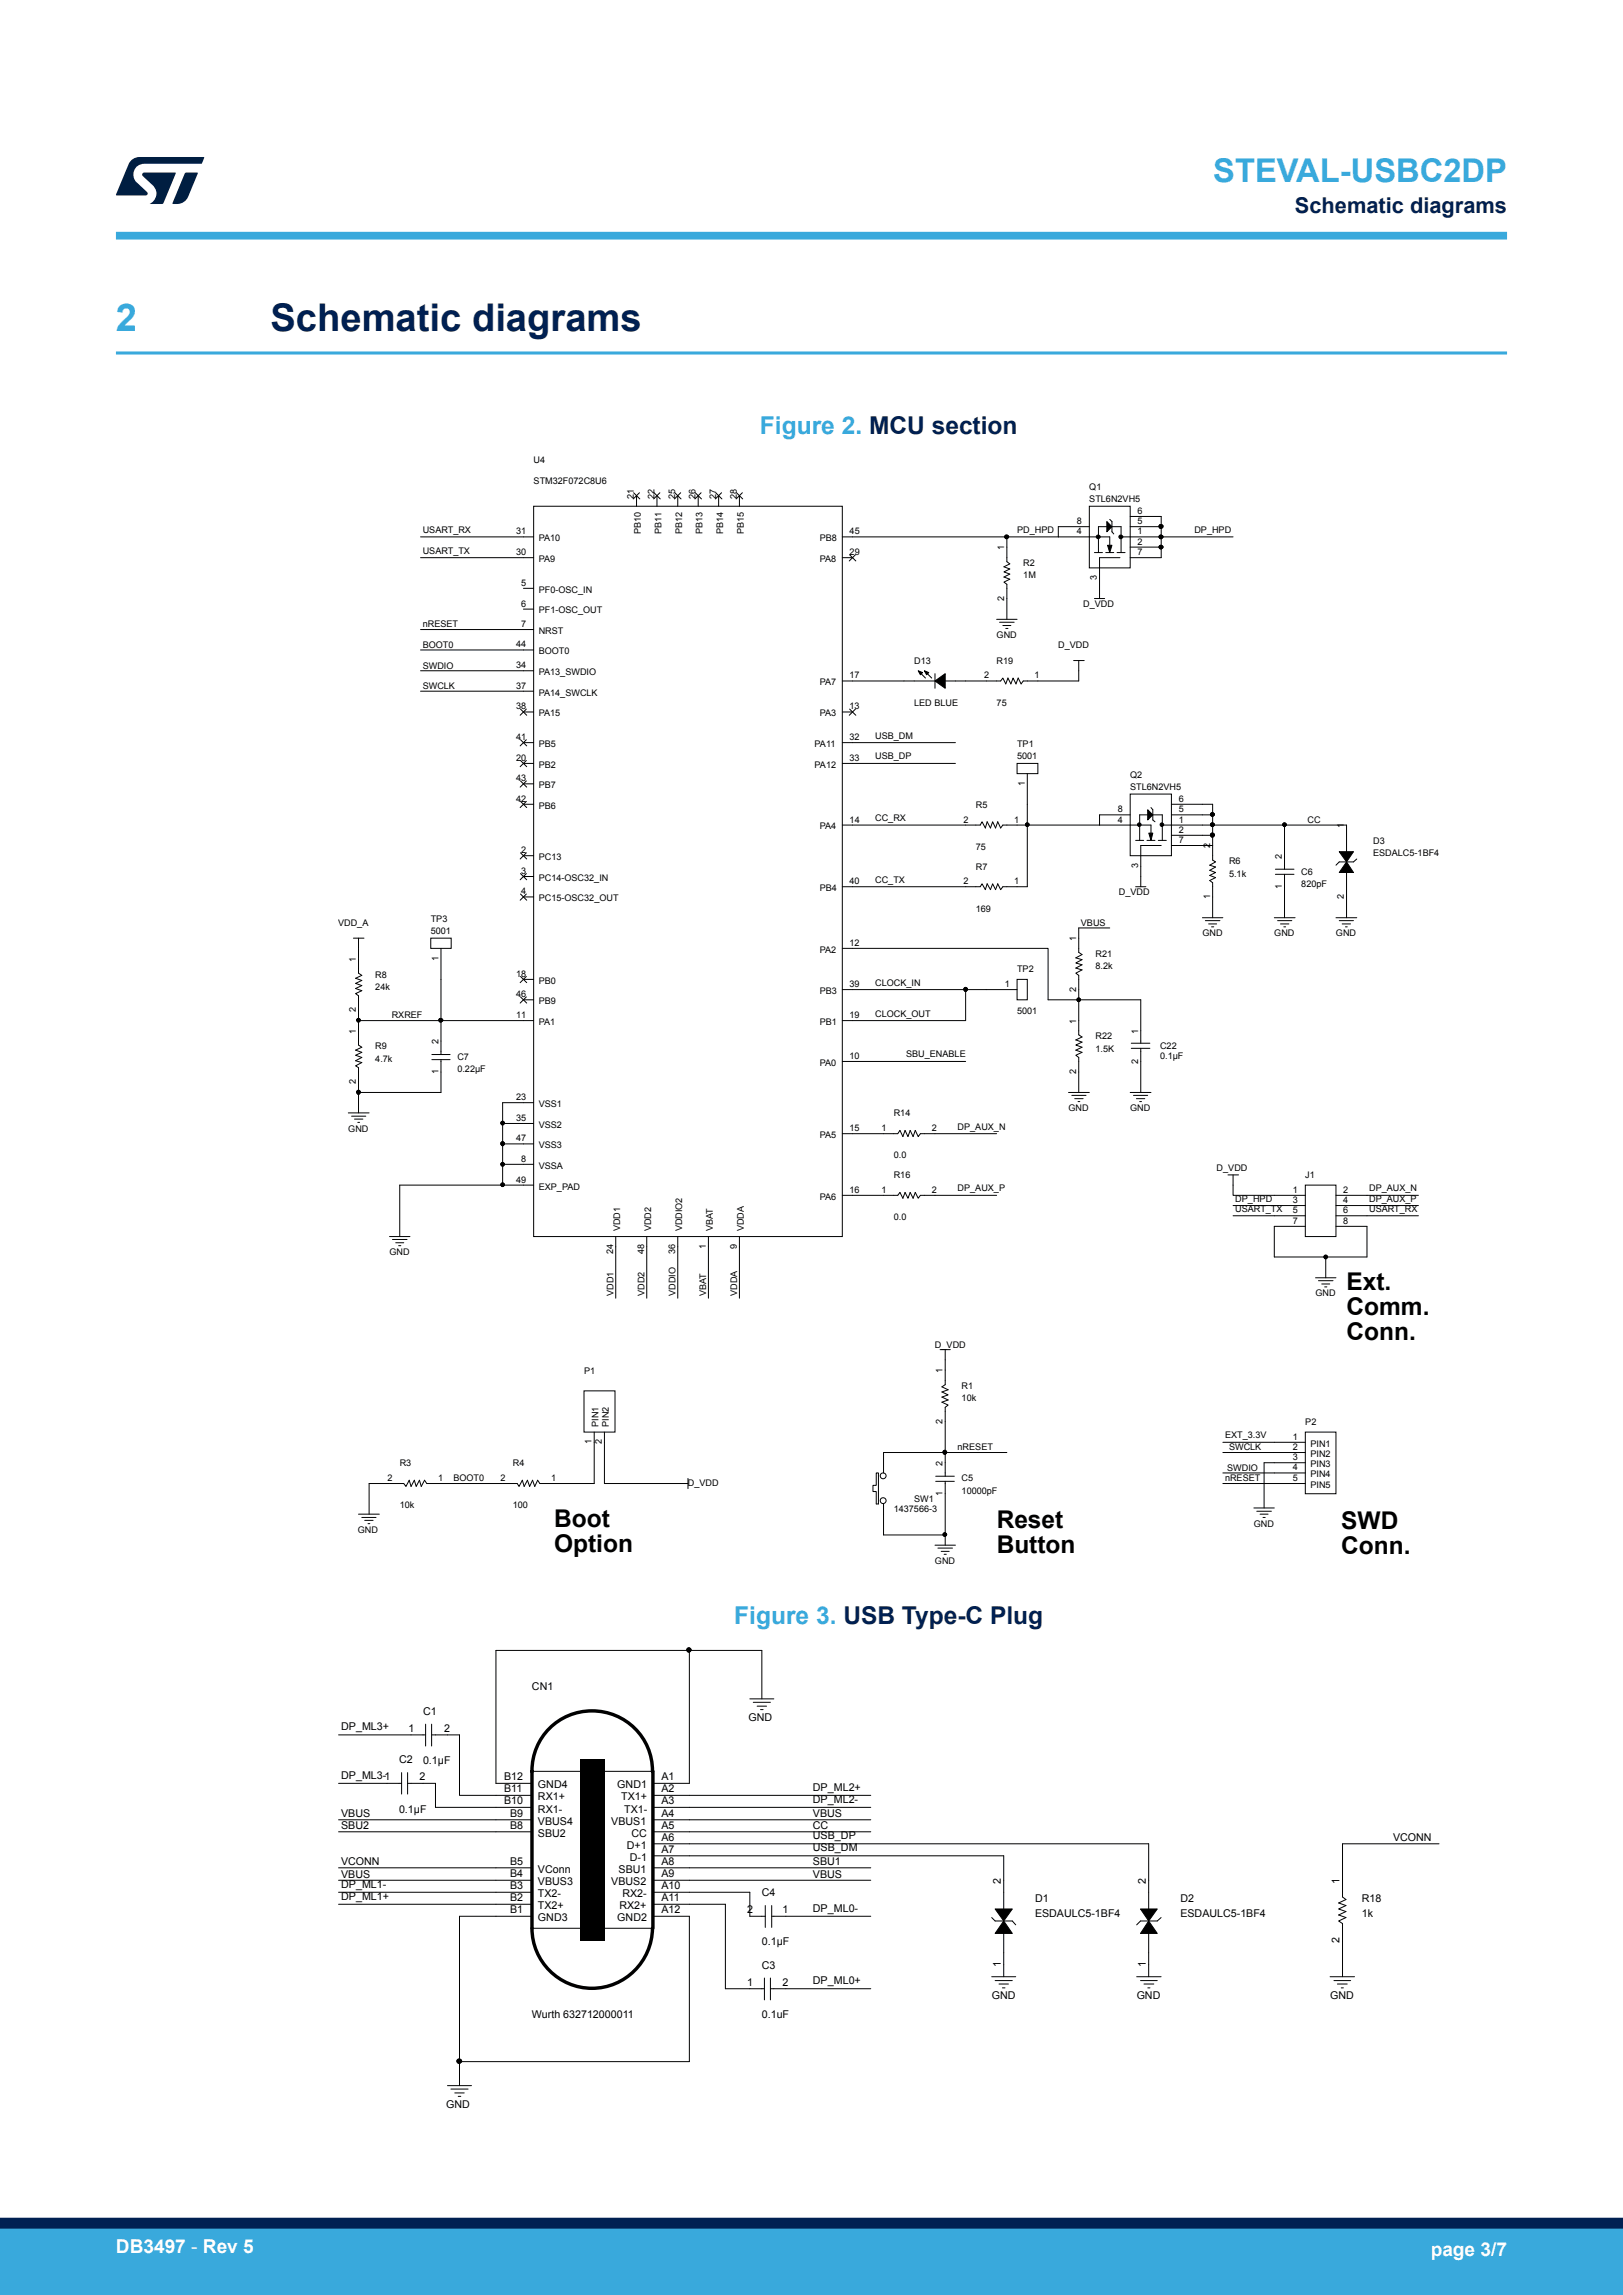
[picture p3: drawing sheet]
<svg xmlns="http://www.w3.org/2000/svg" width="210mm" height="297mm" viewBox="0 0 210 297" stroke-linecap="round" stroke-linejoin="round" font-family="sans-serif">
<defs><g id="words">
<text font-size="4.9" fill="#39a9dc" x="15" y="42.9">2</text>
<text font-size="4.9" fill="#002052" x="35" y="42.9">Schematic diagrams</text>
<text font-size="4.2" fill="#39a9dc" x="157" y="23.5">STEVAL-USBC2DP</text>
<g font-size="3.2" fill="#39a9dc">
<text x="98.3" y="56.1">Figure 2. MCU section</text>
<text x="95" y="210.2">Figure 3. USB Type-C Plug</text>
</g>
<g font-size="3.2">
<text x="174.2" y="166.9">Ext.</text>
<text x="174.2" y="170.2">Comm.</text>
<text x="174.2" y="173.4">Conn.</text>
<text x="71.7" y="197.6">Boot</text>
<text x="129" y="197.7">Reset</text>
<text x="173.6" y="197.8">SWD</text>
<text x="71.7" y="200.8">Option</text>
<text x="129" y="201">Button</text>
<text x="173.6" y="201.1">Conn.</text>
</g>
<text font-size="2.8" fill="#002052" x="167.5" y="27.5">Schematic diagrams</text>
<g font-size="2.5" fill="#fff">
<text x="15" y="291.6">DB3497 - Rev 5</text>
<text x="185.1" y="291.9">page 3/7</text>
</g>
<g font-size="1.4">
<text x="54.7" y="221.9">C1</text>
<text x="68.8" y="218.7">CN1</text>
<text x="44.1" y="223.9">DP_ML3+</text>
<text x="52.9" y="224.1">1</text>
<text x="57.5" y="224.1">2</text>
<text x="96.9" y="222.7">GND</text>
<text x="44.1" y="230.2">DP_ML3-1</text>
<text x="51.6" y="228.2">C2</text>
<text x="54.3" y="230.4">2</text>
<text x="54.7" y="228.3">0.1µF</text>
<text x="65.2" y="230.4">B12</text>
<text x="65.2" y="233.5">B10</text>
<text x="65.2" y="232">B11</text>
<text x="69.6" y="231.5">GND4</text>
<text x="69.6" y="233">RX1+</text>
<text x="79.9" y="231.5">GND1</text>
<text x="80.4" y="233">TX1+</text>
<text x="85.6" y="233.5">A3</text>
<text x="85.6" y="230.4">A1</text>
<text x="85.6" y="232">A2</text>
<text x="105.2" y="233.3">DP_ML2-</text>
<text x="105.2" y="231.7">DP_ML2+</text>
<text x="44.1" y="235.2">VBUS</text>
<text x="44.1" y="236.7">SBU2</text>
<text x="51.6" y="234.6">0.1µF</text>
<text x="66" y="235.1">B9</text>
<text x="66" y="236.7">B8</text>
<text x="69.6" y="234.6">RX1-</text>
<text x="69.6" y="236.2">VBUS4</text>
<text x="69.6" y="237.7">SBU2</text>
<text x="79.1" y="236.2">VBUS1</text>
<text x="80.8" y="234.6">TX1-</text>
<text x="81.1" y="239.3">D+1</text>
<text x="81.7" y="237.7">CC</text>
<text x="85.6" y="235.1">A4</text>
<text x="85.6" y="239.8">A7</text>
<text x="85.6" y="236.7">A5</text>
<text x="85.6" y="238.2">A6</text>
<text x="105.2" y="235.2">VBUS</text>
<text x="105.2" y="239.6">USB_DM</text>
<text x="105.2" y="238">USB_DP</text>
<text x="105.2" y="236.7">CC</text>
<text x="180.3" y="238.3">VCONN</text>
<text x="44.1" y="244.3">DP_ML1-</text>
<text x="44.1" y="241.4">VCONN</text>
<text x="44.1" y="243">VBUS</text>
<text x="44.1" y="245.8">DP_ML1+</text>
<text x="66" y="241.3">B5</text>
<text x="66" y="242.9">B4</text>
<text x="66" y="244.5">B3</text>
<text x="69.6" y="242.4">VConn</text>
<text x="69.6" y="244">VBUS3</text>
<text x="69.6" y="245.5">TX2-</text>
<text x="79.1" y="244">VBUS2</text>
<text x="80" y="242.4">SBU1</text>
<text x="80.5" y="245.5">RX2-</text>
<text x="81.5" y="240.8">D-1</text>
<text x="85.6" y="244.5">A10</text>
<text x="85.6" y="241.3">A8</text>
<text x="85.6" y="242.9">A9</text>
<text x="98.6" y="245.4">C4</text>
<text x="105.2" y="243">VBUS</text>
<text x="105.2" y="241.4">SBU1</text>
<text x="129.5" y="243.8" transform="rotate(-90 129.5 243.8)">2</text>
<text x="148.2" y="243.8" transform="rotate(-90 148.2 243.8)">2</text>
<text x="173.3" y="243.8" transform="rotate(-90 173.3 243.8)">1</text>
<text x="66" y="247.6">B1</text>
<text x="66" y="246">B2</text>
<text x="69.6" y="248.7">GND3</text>
<text x="69.6" y="247.1">TX2+</text>
<text x="79.9" y="248.7">GND2</text>
<text x="80.2" y="247.1">RX2+</text>
<text x="85.6" y="246">A11</text>
<text x="85.6" y="247.6">A12</text>
<text x="96.7" y="247.6">2</text>
<text x="98.6" y="251.8">0.1µF</text>
<text x="101.2" y="247.6">1</text>
<text x="105.2" y="247.4">DP_ML0-</text>
<text x="133.9" y="246.2">D1</text>
<text x="133.9" y="248">ESDAULC5-1BF4</text>
<text x="152.7" y="248">ESDAULC5-1BF4</text>
<text x="152.7" y="246.2">D2</text>
<text x="173.3" y="251.4" transform="rotate(-90 173.3 251.4)">2</text>
<text x="176.2" y="246.2">R18</text>
<text x="176.2" y="248">1k</text>
<text x="96.7" y="257">1</text>
<text x="98.6" y="254.8">C3</text>
<text x="101.2" y="257">2</text>
<text x="105.2" y="256.8">DP_ML0+</text>
<text x="129.5" y="254.6" transform="rotate(-90 129.5 254.6)">1</text>
<text x="148.2" y="254.6" transform="rotate(-90 148.2 254.6)">1</text>
<text x="68.8" y="261.2">Wurth 632712000011</text>
<text x="98.6" y="261.2">0.1uF</text>
<text x="128.3" y="258.6">GND</text>
<text x="147.1" y="258.6">GND</text>
<text x="172.1" y="258.6">GND</text>
<text x="57.7" y="272.7">GND</text>
</g>
<g font-size="1.2">
<text x="69" y="59.9">U4</text>
<text x="69" y="62.6">STM32F072C8U6</text>
<text x="82" y="64.6" transform="rotate(-90 82 64.6)">21</text>
<text x="84.7" y="64.6" transform="rotate(-90 84.7 64.6)">22</text>
<text x="87.4" y="64.6" transform="rotate(-90 87.4 64.6)">25</text>
<text x="90" y="64.6" transform="rotate(-90 90 64.6)">26</text>
<text x="92.7" y="64.6" transform="rotate(-90 92.7 64.6)">27</text>
<text x="95.3" y="64.6" transform="rotate(-90 95.3 64.6)">28</text>
<text x="140.9" y="63.4">Q1</text>
<text x="140.9" y="65">STL6N2VH5</text>
<text x="54.7" y="71.7">USART_TX</text>
<text x="54.7" y="69">USART_RX</text>
<text x="66.8" y="69.1">31</text>
<text x="66.8" y="71.8">30</text>
<text x="69.7" y="70">PA10</text>
<text x="82.9" y="69.1" transform="rotate(-90 82.9 69.1)">PB10</text>
<text x="85.6" y="69.1" transform="rotate(-90 85.6 69.1)">PB11</text>
<text x="88.3" y="69.1" transform="rotate(-90 88.3 69.1)">PB12</text>
<text x="90.9" y="69.1" transform="rotate(-90 90.9 69.1)">PB13</text>
<text x="93.5" y="69.1" transform="rotate(-90 93.5 69.1)">PB14</text>
<text x="96.2" y="69.1" transform="rotate(-90 96.2 69.1)">PB15</text>
<text x="106.1" y="70">PB8</text>
<text x="109.9" y="69.1">45</text>
<text x="109.9" y="71.8">29</text>
<text x="129.9" y="71.2" transform="rotate(-90 129.9 71.2)">1</text>
<text x="131.6" y="69">PD_HPD</text>
<text x="139.3" y="67.8">8</text>
<text x="139.3" y="69.1">4</text>
<text x="147.2" y="66.5">6</text>
<text x="147.2" y="67.8">5</text>
<text x="147.2" y="69.1">1</text>
<text x="147.2" y="70.5">2</text>
<text x="147.2" y="71.8">7</text>
<text x="154.5" y="69">DP_HPD</text>
<text x="67.4" y="75.8">5</text>
<text x="69.7" y="76.7">PF0-OSC_IN</text>
<text x="69.7" y="72.7">PA9</text>
<text x="106.1" y="72.7">PA8</text>
<text x="129.9" y="77.7" transform="rotate(-90 129.9 77.7)">2</text>
<text x="132.4" y="74.8">1M</text>
<text x="132.4" y="73.3">R2</text>
<text x="141.9" y="75.1" transform="rotate(-90 141.9 75.1)">3</text>
<text x="54.7" y="81.2">nRESET</text>
<text x="54.7" y="83.8">BOOT0</text>
<text x="66.8" y="83.8">44</text>
<text x="67.4" y="78.5">6</text>
<text x="67.4" y="81.1">7</text>
<text x="69.7" y="82">NRST</text>
<text x="69.7" y="79.4">PF1-OSC_OUT</text>
<text x="129" y="82.6">GND</text>
<text x="136.9" y="83.9">D_VDD</text>
<text x="140.1" y="78.5">D_VDD</text>
<text x="54.7" y="86.5">SWDIO</text>
<text x="54.7" y="89.2">SWCLK</text>
<text x="66.8" y="89.1">37</text>
<text x="66.8" y="86.5">34</text>
<text x="69.7" y="87.4">PA13_SWDIO</text>
<text x="69.7" y="84.7">BOOT0</text>
<text x="106.1" y="88.7">PA7</text>
<text x="109.9" y="87.8">17</text>
<text x="118.3" y="85.9">D13</text>
<text x="127.4" y="87.8">2</text>
<text x="129" y="85.9">R19</text>
<text x="133.9" y="87.8">1</text>
<text x="66.8" y="91.8">38</text>
<text x="66.8" y="95.8">41</text>
<text x="69.7" y="90">PA14_SWCLK</text>
<text x="69.7" y="92.7">PA15</text>
<text x="106.1" y="92.7">PA3</text>
<text x="109.9" y="95.8">32</text>
<text x="109.9" y="91.8">13</text>
<text x="113.2" y="95.6">USB_DM</text>
<text x="118.3" y="91.3">LED BLUE</text>
<text x="129" y="91.3">75</text>
<text x="66.8" y="98.5">20</text>
<text x="66.8" y="101.1">43</text>
<text x="69.7" y="99.4">PB2</text>
<text x="69.7" y="96.7">PB5</text>
<text x="105.4" y="96.7">PA11</text>
<text x="105.4" y="99.4">PA12</text>
<text x="109.9" y="98.5">33</text>
<text x="113.2" y="98.3">USB_DP</text>
<text x="131.6" y="96.7">TP1</text>
<text x="131.6" y="98.3">5001</text>
<text x="132.6" y="101.7" transform="rotate(-90 132.6 101.7)">1</text>
<text x="146.2" y="100.7">Q2</text>
<text x="66.8" y="103.8">42</text>
<text x="69.7" y="104.6">PB6</text>
<text x="69.7" y="102">PB7</text>
<text x="106.1" y="107.3">PA4</text>
<text x="109.9" y="106.4">14</text>
<text x="113.2" y="106.3">CC_RX</text>
<text x="124.7" y="106.4">2</text>
<text x="126.3" y="104.5">R5</text>
<text x="131.2" y="106.4">1</text>
<text x="144.6" y="105.1">8</text>
<text x="144.6" y="106.4">4</text>
<text x="146.2" y="102.2">STL6N2VH5</text>
<text x="152.5" y="106.4">1</text>
<text x="152.5" y="107.8">2</text>
<text x="152.5" y="105.1">5</text>
<text x="152.5" y="103.8">6</text>
<text x="169.2" y="106.5">CC</text>
<text x="173.9" y="107.2" transform="rotate(-90 173.9 107.2)">1</text>
<text x="67.4" y="113.1">3</text>
<text x="67.4" y="110.4">2</text>
<text x="69.7" y="114">PC14-OSC32_IN</text>
<text x="69.7" y="111.3">PC13</text>
<text x="126.3" y="112.5">R7</text>
<text x="126.3" y="110">75</text>
<text x="147.3" y="112.3" transform="rotate(-90 147.3 112.3)">3</text>
<text x="152.5" y="109.1">7</text>
<text x="156.6" y="109.8" transform="rotate(-90 156.6 109.8)">2</text>
<text x="159" y="113.4">5.1k</text>
<text x="159" y="111.8">R6</text>
<text x="165.9" y="111.2" transform="rotate(-90 165.9 111.2)">2</text>
<text x="168.4" y="113.2">C6</text>
<text x="177.7" y="109.2">D3</text>
<text x="177.7" y="110.8">ESDALC5-1BF4</text>
<text x="43.7" y="119.9">VDD_A</text>
<text x="55.7" y="119.3">TP3</text>
<text x="67.4" y="115.7">4</text>
<text x="69.7" y="116.6">PC15-OSC32_OUT</text>
<text x="106.1" y="115.3">PB4</text>
<text x="109.9" y="114.4">40</text>
<text x="113.2" y="114.2">CC_TX</text>
<text x="124.7" y="114.4">2</text>
<text x="126.3" y="118">169</text>
<text x="131.2" y="114.4">1</text>
<text x="139.9" y="119.8">VBUS</text>
<text x="144.8" y="115.8">D_VDD</text>
<text x="156.6" y="116.4" transform="rotate(-90 156.6 116.4)">1</text>
<text x="165.9" y="115" transform="rotate(-90 165.9 115)">1</text>
<text x="168.4" y="114.8">820pF</text>
<text x="173.9" y="116.4" transform="rotate(-90 173.9 116.4)">2</text>
<text x="46.1" y="124.5" transform="rotate(-90 46.1 124.5)">1</text>
<text x="55.7" y="120.9">5001</text>
<text x="56.7" y="124.3" transform="rotate(-90 56.7 124.3)">1</text>
<text x="106.1" y="123.3">PA2</text>
<text x="109.9" y="122.4">12</text>
<text x="131.6" y="125.8">TP2</text>
<text x="139.2" y="121.8" transform="rotate(-90 139.2 121.8)">1</text>
<text x="141.8" y="125.4">8.2k</text>
<text x="141.8" y="123.8">R21</text>
<text x="155.6" y="121.2">GND</text>
<text x="164.9" y="121.2">GND</text>
<text x="172.9" y="121.2">GND</text>
<text x="46.1" y="131" transform="rotate(-90 46.1 131)">2</text>
<text x="48.6" y="128.1">24k</text>
<text x="48.6" y="126.5">R8</text>
<text x="50.7" y="131.8">RXREF</text>
<text x="66.8" y="129.1">46</text>
<text x="66.8" y="126.4">18</text>
<text x="66.8" y="131.7">11</text>
<text x="69.7" y="130">PB9</text>
<text x="69.7" y="127.3">PB0</text>
<text x="106.1" y="128.6">PB3</text>
<text x="109.9" y="127.7">39</text>
<text x="109.9" y="131.7">19</text>
<text x="113.2" y="127.5">CLOCK_IN</text>
<text x="113.2" y="131.6">CLOCK_OUT</text>
<text x="130" y="127.7">1</text>
<text x="131.6" y="131.3">5001</text>
<text x="139.2" y="128.3" transform="rotate(-90 139.2 128.3)">2</text>
<text x="46.1" y="133.8" transform="rotate(-90 46.1 133.8)">1</text>
<text x="48.6" y="135.8">R9</text>
<text x="48.6" y="137.4">4.7k</text>
<text x="56.7" y="135.1" transform="rotate(-90 56.7 135.1)">2</text>
<text x="59.2" y="137.1">C7</text>
<text x="69.7" y="132.6">PA1</text>
<text x="106.1" y="132.6">PB1</text>
<text x="106.1" y="137.9">PA0</text>
<text x="109.9" y="137">10</text>
<text x="117.2" y="136.8">SBU_ENABLE</text>
<text x="139.2" y="132.5" transform="rotate(-90 139.2 132.5)">1</text>
<text x="141.8" y="134.5">R22</text>
<text x="141.8" y="136.1">1.5K</text>
<text x="147.3" y="137.6" transform="rotate(-90 147.3 137.6)">2</text>
<text x="147.3" y="133.8" transform="rotate(-90 147.3 133.8)">1</text>
<text x="150.1" y="135.8">C22</text>
<text x="150.1" y="137">0.1µF</text>
<text x="46.1" y="140.3" transform="rotate(-90 46.1 140.3)">2</text>
<text x="56.7" y="139" transform="rotate(-90 56.7 139)">1</text>
<text x="59.2" y="138.7">0.22µF</text>
<text x="66.8" y="142.4">23</text>
<text x="69.7" y="143.3">VSS1</text>
<text x="138.3" y="143.8">GND</text>
<text x="139.2" y="139" transform="rotate(-90 139.2 139)">2</text>
<text x="146.2" y="143.8">GND</text>
<text x="45.1" y="146.5">GND</text>
<text x="66.8" y="145.1">35</text>
<text x="66.8" y="147.7">47</text>
<text x="69.7" y="148.6">VSS3</text>
<text x="69.7" y="146">VSS2</text>
<text x="106.1" y="147.3">PA5</text>
<text x="109.9" y="146.4">15</text>
<text x="114" y="146.4">1</text>
<text x="115.6" y="144.4">R14</text>
<text x="115.6" y="149.9">0.0</text>
<text x="120.6" y="146.4">2</text>
<text x="123.9" y="146.2">DP_AUX_N</text>
<text x="66.8" y="153">49</text>
<text x="67.4" y="150.3">8</text>
<text x="69.7" y="151.2">VSSA</text>
<text x="69.7" y="153.9">EXP_PAD</text>
<text x="106.1" y="155.3">PA6</text>
<text x="109.9" y="154.4">16</text>
<text x="114" y="154.4">1</text>
<text x="115.6" y="152.5">R16</text>
<text x="120.6" y="154.4">2</text>
<text x="123.9" y="154.2">DP_AUX_P</text>
<text x="157.4" y="151.5">D_VDD</text>
<text x="159.8" y="155.5">DP_HPD</text>
<text x="167.3" y="155.7">3</text>
<text x="167.3" y="154.4">1</text>
<text x="168.9" y="152.5">J1</text>
<text x="173.8" y="154.4">2</text>
<text x="173.8" y="155.7">4</text>
<text x="177.2" y="155.5">DP_AUX_P</text>
<text x="177.2" y="154.2">DP_AUX_N</text>
<text x="80.2" y="159.4" transform="rotate(-90 80.2 159.4)">VDD1</text>
<text x="84.2" y="159.4" transform="rotate(-90 84.2 159.4)">VDD2</text>
<text x="88.3" y="159.4" transform="rotate(-90 88.3 159.4)">VDDIO2</text>
<text x="91.3" y="161.6" transform="rotate(-90 91.3 161.6)">1</text>
<text x="92.2" y="159.4" transform="rotate(-90 92.2 159.4)">VBAT</text>
<text x="95.3" y="161.6" transform="rotate(-90 95.3 161.6)">9</text>
<text x="96.2" y="159.4" transform="rotate(-90 96.2 159.4)">VDDA</text>
<text x="115.6" y="157.9">0.0</text>
<text x="159.8" y="156.8">USART_TX</text>
<text x="167.3" y="157">5</text>
<text x="167.3" y="158.4">7</text>
<text x="173.8" y="157">6</text>
<text x="173.8" y="158.4">8</text>
<text x="177.2" y="156.8">USART_RX</text>
<text x="50.4" y="162.4">GND</text>
<text x="79.3" y="162.3" transform="rotate(-90 79.3 162.3)">24</text>
<text x="79.4" y="167.7" transform="rotate(-90 79.4 167.7)">VDD1</text>
<text x="83.4" y="162.3" transform="rotate(-90 83.4 162.3)">48</text>
<text x="83.4" y="167.7" transform="rotate(-90 83.4 167.7)">VDD2</text>
<text x="87.4" y="162.3" transform="rotate(-90 87.4 162.3)">36</text>
<text x="87.4" y="167.7" transform="rotate(-90 87.4 167.7)">VDDIO</text>
<text x="91.4" y="167.7" transform="rotate(-90 91.4 167.7)">VBAT</text>
<text x="95.4" y="167.7" transform="rotate(-90 95.4 167.7)">VDDA</text>
<text x="170.2" y="167.8">GND</text>
<text x="75.6" y="177.9">P1</text>
<text x="121" y="174.4">D_VDD</text>
<text x="122" y="177.7" transform="rotate(-90 122 177.7)">1</text>
<text x="124.4" y="179.8">R1</text>
<text x="77.5" y="184.7" transform="rotate(-90 77.5 184.7)">PIN1</text>
<text x="78.8" y="184.7" transform="rotate(-90 78.8 184.7)">PIN2</text>
<text x="122" y="184.2" transform="rotate(-90 122 184.2)">2</text>
<text x="124.4" y="181.3">10k</text>
<text x="168.9" y="184.4">P2</text>
<text x="50.1" y="191.7">2</text>
<text x="51.7" y="189.7">R3</text>
<text x="56.7" y="191.7">1</text>
<text x="58.7" y="191.7">BOOT0</text>
<text x="64.8" y="191.7">2</text>
<text x="66.4" y="189.7">R4</text>
<text x="71.3" y="191.7">1</text>
<text x="76.6" y="186.9" transform="rotate(-90 76.6 186.9)">1</text>
<text x="77.9" y="186.9" transform="rotate(-90 77.9 186.9)">2</text>
<text x="122" y="189.7" transform="rotate(-90 122 189.7)">2</text>
<text x="123.9" y="187.7">nRESET</text>
<text x="124.4" y="191.7">C5</text>
<text x="158.5" y="186.1">EXT_3.3V</text>
<text x="158.5" y="191.7">nRESET</text>
<text x="158.8" y="190.3">SWDIO</text>
<text x="159" y="187.7">SWCLK</text>
<text x="167.3" y="191.7">5</text>
<text x="167.3" y="187.6">2</text>
<text x="167.3" y="186.3">1</text>
<text x="167.3" y="190.3">4</text>
<text x="167.3" y="189">3</text>
<text x="169.6" y="189.9">PIN3</text>
<text x="169.6" y="188.5">PIN2</text>
<text x="169.6" y="191.2">PIN4</text>
<text x="169.6" y="187.2">PIN1</text>
<text x="51.7" y="195.2">10k</text>
<text x="66.4" y="195.2">100</text>
<text x="89" y="192.3">D_VDD</text>
<text x="115.6" y="195.7">1437566-3</text>
<text x="118.3" y="194.4">SW1</text>
<text x="122" y="193.6" transform="rotate(-90 122 193.6)">1</text>
<text x="124.4" y="193.3">10000pF</text>
<text x="162.2" y="197.6">GND</text>
<text x="169.6" y="192.6">PIN5</text>
<text x="46.3" y="198.4">GND</text>
<text x="121" y="202.4">GND</text>
</g>
</g></defs>
<path d="M15 45.7h180" fill="none" stroke="#39a9dc" stroke-width=".4"/>
<g fill="none" stroke="#000" stroke-width=".13">
<path d="M54.4 72.2h14.6M54.4 69.5h14.6M67.7 76.1h1.3M67.7 78.8h1.3M69 65.5h40v94.5h-40zM82 63.8l.8 .8M82.4 64.1v1.4M82.7 63.8l-.8 .8M84.6 63.8l.8 .8M85 64.1v1.4M85.4 63.8l-.8 .8M87.3 63.8l.8 .8"/>
<path d="M87.7 64.1v1.4M88.1 63.8l-.8 .8M90 63.8l.8 .8M90.3 64.1v1.4M90.7 63.8l-.8 .8M92.6 63.8l.8 .8M93 64.1v1.4M93.4 63.8l-.8 .8M95.3 63.8l.8 .8M95.7 64.1v1.4M96.1 63.8l-.9 .8M109 72.2h1.3"/>
<path d="M109 69.5h21.3M109.9 71.8l.8 .8M110.7 71.8l-.8 .8M130.1 69.3l.1-.1 .3 .2-.1 .2-.2 .1-.1-.1-.1-.1zM130.3 69.5v3.2l.4 .3-.8 .4 .8 .2-.8 .4 .8 .3-.8 .4 .8 .3-.8 .3 .4 .3v4.5M130.3 69.5h6.6M136.9 69.5h6.7v1.1M140.9 65.5h5.3v8h-5.3zM140.9 68.2h-4v1.3M141.6 71.5h1M141.6 77.5h1.3M141.9 69.3l.2-.1 .2 .2v.2l-.2 .1-.2-.1-.1-.1z"/>
<path d="M143.1 71.5h1M143.2 67.5l.7 .7-.7 .6zM143.2 68.2h-1.1v3.3M143.3 70.6h.6l-.3 .9zM143.6 67.2l.3 .3v1.3l.2 .3M143.6 68.2h1.5v3.3M144.5 71.5h1.1M144.8 69.3l.2-.1 .2 .2v.2l-.2 .1-.2-.1v-.1zM144.9 72.2h-2.6v5.3M145.1 69.5h5.1M146.2 70.8h4M146.2 68.2h4"/>
<path d="M146.2 66.8h4v1.4M150 69.3l.2-.1 .2 .2v.2l-.2 .1-.2-.1v-.1zM150 70.6h.2l.2 .1v.3h-.2h-.2v-.2zM150.2 70.8v1.4h-4M150.2 68.2v1.3M150.2 69.5v1.3M150.2 69.5h9.3M54.4 81.5h14.6M54.4 86.8h14.6M54.4 89.4h14.6M54.4 84.1h14.6M67.3 98.4l.9 .8"/>
<path d="M67.3 91.8l.9 .8M67.3 95.7l.9 .8M67.7 98.8h1.3M67.7 92.1h1.3M67.7 96.1h1.3M68.1 98.4l-.8 .8M68.1 91.8l-.8 .8M68.1 95.7l-.8 .8M109 92.1h1.3M109 88.1h12M109 96.1h14.6M109 98.8h14.6"/>
<path d="M109.9 91.8l.8 .8M110.7 91.8l-.8 .8M118.8 86.8l.6 .2-.3 .3zM118.9 86.9l.9 .8M119.6 86.8l.6 .2-.3 .3zM119.8 86.9l.8 .8M121 88.1l1.3-.9v1.9zM121 87.2v1.9M129 80.1h2.6M129.3 80.5h1.9M129.8 81h1M130.1 81.3h.3"/>
<path d="M131.6 98.8h2.7v1.3h-2.7zM138.9 85.5h1.4M139.6 85.5v2.6h-7.2l-.3 .4-.4-.8-.2 .8-.4-.8-.3 .8-.4-.8-.3 .8-.3-.8-.3 .4h-7.2M67.3 110.4l.9 .8M67.3 113.1l.9 .8M67.3 115.7l.9 .8M67.3 103.7l.9 .8M67.3 101.1l.9 .8M67.7 110.7h1.3M67.7 113.4h1.3M67.7 116.1h1.3M67.7 104.1h1.3"/>
<path d="M67.7 101.4h1.3M68.1 110.4l-.8 .8M68.1 113.1l-.8 .8M68.1 115.7l-.8 .8M68.1 103.7l-.8 .8M68.1 101.1l-.8 .8M109 106.8h17.8l.3-.5 .4 .9 .2-.9 .5 .9 .2-.9 .4 .9 .3-.9 .4 .9 .3-.4h3.1M132.8 106.6l.1-.1 .2 .1 .1 .1-.1 .2-.2 .1-.1-.1-.1-.2zM132.9 106.8v8h-3.1l-.3 .3-.4-.7-.3 .7-.4-.7-.2 .7-.5-.7-.2 .7-.4-.7-.3 .4h-17.8M132.9 100.1v6.7M132.9 106.8h9.4M142.3 106.8h6.6v1"/>
<path d="M146.2 102.8h5.4v7.9h-5.4zM146.2 105.5h-3.9v1.3M146.9 108.8h1.1M146.9 114.8h1.4M147.2 106.6l.2-.1 .2 .1 .1 .1-.1 .2-.2 .1-.2-.1v-.2zM148.4 108.8h1M148.5 104.8l.7 .7-.7 .6zM148.5 105.5h-1v3.3M148.6 107.8h.6l-.3 1zM148.9 104.5l.3 .3v1.3l.2 .2M148.9 105.5h1.5v3.3M149.9 108.8h1"/>
<path d="M150.2 106.6l.1-.1 .2 .1 .1 .1-.1 .2-.2 .1-.1-.1-.1-.2zM150.2 109.4h-2.6v5.4M150.4 106.8h6.5M151.6 108.1h5.3M151.6 105.5h5.3M151.6 104.1h5.3v1.4M151.6 109.4h5.3M155.6 118.8h2.6M156 119.1h1.8M156.4 119.6h1M156.7 106.6l.2-.1 .2 .1v.3l-.2 .1-.2-.1-.1-.2zM156.7 105.2h.2l.2 .1v.3h-.2h-.2l-.1-.2z"/>
<path d="M156.8 119.9h.2M156.9 106.8h9.3v5.7M156.9 109.4v1.9l.4 .2-.8 .5 .8 .2-.8 .4 .8 .3-.8 .4 .8 .3-.8 .3 .4 .3v4.6M156.9 108.1v1.3M156.9 105.5v1.3M156.9 106.8v1.3M164.9 118.8h2.7M165 112.5h2.4M165 113.1h2.4M165.3 119.1h1.8M165.7 119.6h1.1M166 106.6l.2-.1 .2 .1v.1v.2l-.2 .1-.2-.1v-.2z"/>
<path d="M166.1 119.9h.2M166.2 113.1v5.7M166.2 106.8h8v3.9M172.9 118.8h2.7M173.3 119.1h1.8M173.3 110.2h1.8l-.9 1.3zM173.7 119.6h1M174.1 119.9h.2M174.2 111.5l.9 1.4h-1.8zM174.2 112.5v6.3M175.6 111.2l-.5 .3h-1.8l-.4 .5M45.7 121.4h1.4"/>
<path d="M46.2 131.9l.2-.1 .1 .1 .1 .1-.1 .2-.1 .1-.2-.1v-.2zM46.4 132.1h10.7M46.4 121.4v4.5l.4 .3-.8 .4 .8 .3-.8 .4 .8 .2-.8 .4 .8 .3-.8 .4 .4 .3v3.2M46.4 132.1v3.1l.4 .3-.8 .4 .8 .3-.8 .4 .8 .2-.8 .5 .8 .2-.8 .4 .4 .3v3.2M55.7 121.4h2.7v1.3h-2.7zM55.9 136.5h2.3M55.9 137.1h2.3M56.8 131.9l.2-.1 .3 .1-.1 .3-.2 .1-.2-.1v-.2zM57.1 132.1h11.9M57.1 137.1v4.3h-10.7M57.1 132.1v4.4M57.1 122.7v9.4"/>
<path d="M67.3 126.4l.9 .8M67.3 129l.9 .8M67.7 126.7h1.3M67.7 129.4h1.3M68.1 126.4l-.8 .8M68.1 129l-.8 .8M109 137.4h15.9M109 122.7h26.6v6.7h4M109 128.1h15.9M124.8 127.8h.1h.2l.1 .2-.1 .2-.3 .1-.1-.3zM124.9 128.1v4h-15.9M124.9 128.1h6.7"/>
<path d="M131.6 126.7h1.3v2.7h-1.3zM139.4 129.2h.2h.1l.1 .2-.1 .1-.1 .1-.2-.1-.1-.1zM139.6 129.4v4.5l.4 .3-.8 .4 .8 .3-.8 .3 .8 .3-.8 .4 .8 .3-.8 .4 .4 .2v4.6M139.6 129.4h8v5.6M143.6 120.1h-4v3.1l.4 .3-.8 .5 .8 .2-.8 .4 .8 .3-.8 .4 .8 .2-.8 .4 .4 .3v3.2M146.4 135.7h2.4M146.4 135h2.4M147.6 135.7v5.7M45.1 144h2.7M45.5 144.4h1.8M45.9 144.8h1.1M46.2 141.2l.2-.1 .1 .1 .1 .1-.1 .2-.2 .1-.1-.3z"/>
<path d="M46.3 145.2h.2M46.4 141.4v2.6M64.9 153.2l.1-.1 .2 .1 .1 .1-.1 .2-.2 .1-.1-.1-.1-.2zM64.9 150.5l.1-.1 .2 .1 .1 .2-.1 .1-.2 .1-.1-.1-.1-.1zM64.9 147.8h.1h.2l.1 .2-.1 .2h-.3l-.1-.2zM64.9 145.2l.1-.1 .2 .1 .1 .1-.1 .2-.2 .1-.1-.1-.1-.2zM65 153.4h-13.3v6.6M65 150.7v2.7M65 148v2.7M65 145.4v2.6M65 150.7h4M65 145.4h4"/>
<path d="M65 148h4M65 153.4h4M69 142.7h-4v2.7M109 146.7h7.2l.2-.4 .4 .8 .3-.8 .4 .8 .3-.8 .3 .8 .3-.8 .4 .8 .3-.4h9.9M109 154.7h7.2l.2-.4 .4 .8 .3-.8 .4 .8 .3-.8 .3 .8 .3-.8 .4 .8 .3-.4h9.9M138.3 141.4h2.6M138.7 141.8h1.8M139.1 142.2h1M139.5 142.6h.2M146.2 141.4h2.7M146.7 141.8h1.8M147 142.2h1.1"/>
<path d="M147.5 142.6h.2M158.9 152h1.4M159.5 152v2.7h9.4M159.5 156h9.4M159.5 157.3h9.4M168.9 153.4h4v6.6h-4zM168.9 158.7h-4v4h6.6M172.9 154.7h10.6M172.9 156h10.6M172.9 157.3h10.6M172.9 158.7h4v4h-5.4M50.4 160h2.6"/>
<path d="M50.8 160.4h1.9M51.2 160.8h1M51.6 161.2h.3M75.6 180h4v5.3h-4zM79.7 160v8M83.7 160v8M87.7 160v8M91.7 160v8M95.7 160v8M121.6 174.7h1.4M122.3 174.7v4.5l-.4 .3 .8 .4-.8 .2 .8 .4-.8 .3 .8 .4-.8 .3 .8 .3-.4 .3v5.9M170.2 165.4h2.7"/>
<path d="M170.6 165.7h1.9M171 166.2h1.1M171.4 162.5l.1-.1 .2 .1 .1 .2-.1 .1-.2 .1-.1-.1-.1-.1zM171.4 166.5h.3M171.5 162.7v2.7M46.4 196h2.7M46.8 196.4h1.9M47.2 196.8h1.1M47.6 197.2h.3M76.9 185.3v6.7h-7l-.3-.4-.4 .8-.3-.8-.4 .8-.3-.8-.4 .8-.2-.8-.4 .8-.3-.4h-11.7l-.3-.4-.4 .8-.2-.8-.5 .8-.2-.8-.4 .8-.2-.8-.5 .8-.3-.4h-4.4v4M78.2 185.3v6.7h10.8M89 191.3v1.3"/>
<path d="M113.4 190.6h.3v4h-.3v-1.6h-.4v-.8h.4zM114.3 194.6v4h8M121 200h2.6M121.1 191h2.4M121.1 191.7h2.4M122.1 187.8l.2-.1 .1 .1 .1 .1-.1 .2-.3 .1-.1-.3zM122.1 198.4h.2h.1l.1 .2-.1 .1-.1 .1-.2-.1-.1-.1zM122.3 188h8M122.3 191.7v6.9M122.3 188v3M122.3 188h-8v2.6M122.3 198.6v1.4"/>
<path d="M158.2 186.7h10.7M158.2 188h10.7M158.2 190.6h10.7M158.2 192h10.7M162.2 195.1h2.7M162.6 195.6h1.9M163 196h1.1M163.4 196.4h.3M168.9 185.3h4v8h-4zM168.9 189.3h-5.3v5.8M89.2 213.6h-25v17.2h4.6M97 219.9h3.1"/>
<path d="M98.6 219.9v-6.3h-9.4v17.2h-4.7M121.4 200.3h1.8M121.8 200.8h1M122.2 201.1h.2M43.8 235.5h25M43.8 237.1h25M43.8 230.8h8.2M43.8 224.5h11.3M52 229.4v2.8M52.7 229.4v2.8M52.7 230.8h3.6v3.1h12.5M55.1 223.1v2.9"/>
<path d="M55.8 223.1v2.9M55.8 224.5h3.7v7.8h9.3M68.8 229.2h15.7v20.3h-15.7zM84.5 232.3h28.2M84.5 233.9h28.2M84.5 235.5h28.2M84.5 237.1h28.2M84.5 238.6h64.1v8.9M97.5 220.3h2.2M98 220.8h1.2M98.4 221.2h.3M186.2 238.6h-12.5v6.9l.5 .3-1 .5 1 .3-1 .4 1 .4-1 .4 1 .4-1 .4 .5 .3v6.9"/>
<path d="M43.8 241.7h25M43.8 243.3h25M43.8 244.9h25M43.8 246.4h25M68.8 248h-9.3v18.8M84.5 246.4h9.4v11h5M84.5 240.2h45.4v7.3M84.5 241.7h28.2M84.5 243.3h28.2M84.5 244.9h12.5v3.1h2M84.5 248h4.7v18.8h-29.7M98.9 256v2.8"/>
<path d="M99 246.6v2.8M99.7 256v2.8M99.7 257.4h13M99.9 248h12.8M99.9 246.6v2.8M128.3 255.8h3.1M128.3 248.2l.5 .4h2.2l.4 .5M128.8 247h2.2l-1.1 1.6zM128.8 256.3h2.2M129.3 256.8h1.2M129.7 257.3h.3M129.9 248.6l1.1 1.6h-2.2z"/>
<path d="M129.9 249.5v6.3M147.1 255.8h3.1M147.6 256.3h2.1M147.6 247h2.1l-1.1 1.6zM148 256.8h1.3M148.5 257.3h.3M148.6 248.6l1.1 1.6h-2.1zM148.6 249.5v6.3M150.2 248.2l-.5 .4h-2.1l-.5 .5M172.1 255.8h3.2M172.6 256.3h2.2M173 256.8h1.3"/>
<path d="M173.5 257.3h.3M57.9 269.9h3.1M58.3 270.4h2.3M58.8 270.8h1.3M59.3 271.3h.3M59.5 266.8v3.1"/>
<circle cx="150.2" cy="68.1" r=".26"/>
<circle cx="156.9" cy="108.1" r=".26"/>
<circle cx="114.3" cy="194.2" r=".38"/>
<circle cx="114.3" cy="191" r=".38"/>
<circle cx="89.1" cy="213.5" r=".28"/>
<circle cx="59.4" cy="266.7" r=".3"/>
</g>
<g fill="#000">
<path d="M143.2 67.5l.7 .7-.7 .6zM143.3 70.6h.6l-.3 .9zM148.5 104.8l.7 .7-.7 .6zM148.6 107.8h.6l-.3 1z"/>
<path d="M130.1 69.3l.1-.1 .3 .2-.1 .2-.2 .1-.1-.1-.1-.1z" fill-rule="evenodd"/>
<path d="M130.1 69.3l.1-.1 .3 .2-.1 .2-.2 .1-.1-.1-.1-.1z" fill-rule="evenodd"/>
<path d="M141.9 69.3l.2-.1 .2 .2v.2l-.2 .1-.2-.1-.1-.1z" fill-rule="evenodd"/>
<path d="M144.8 69.3l.2-.1 .2 .2v.2l-.2 .1-.2-.1v-.1z" fill-rule="evenodd"/>
<path d="M150 69.3l.2-.1 .2 .2v.2l-.2 .1-.2-.1v-.1z" fill-rule="evenodd"/>
<path d="M150 70.6h.2l.2 .1v.3h-.2h-.2v-.2z" fill-rule="evenodd"/>
<path d="M150 69.3l.2-.1 .2 .2v.2l-.2 .1-.2-.1v-.1z" fill-rule="evenodd"/>
<path d="M150 70.6h.2l.2 .1v.3h-.2h-.2v-.2z" fill-rule="evenodd"/>
<path d="M118.8 86.8l.6 .2-.3 .3z" fill-rule="evenodd"/>
<path d="M119.6 86.8l.6 .2-.3 .3z" fill-rule="evenodd"/>
<path d="M121 88.1l1.3-.9v1.9z" fill-rule="evenodd"/>
<path d="M132.8 106.6l.1-.1 .2 .1 .1 .1-.1 .2-.2 .1-.1-.1-.1-.2z" fill-rule="evenodd"/>
<path d="M132.8 106.6l.1-.1 .2 .1 .1 .1-.1 .2-.2 .1-.1-.1-.1-.2z" fill-rule="evenodd"/>
<path d="M147.2 106.6l.2-.1 .2 .1 .1 .1-.1 .2-.2 .1-.2-.1v-.2z" fill-rule="evenodd"/>
<path d="M150.2 106.6l.1-.1 .2 .1 .1 .1-.1 .2-.2 .1-.1-.1-.1-.2z" fill-rule="evenodd"/>
<path d="M156.7 106.6l.2-.1 .2 .1v.3l-.2 .1-.2-.1-.1-.2z" fill-rule="evenodd"/>
<path d="M156.7 105.2h.2l.2 .1v.3h-.2h-.2l-.1-.2z" fill-rule="evenodd"/>
<path d="M156.7 106.6l.2-.1 .2 .1v.3l-.2 .1-.2-.1-.1-.2z" fill-rule="evenodd"/>
<path d="M156.7 105.2h.2l.2 .1v.3h-.2h-.2l-.1-.2z" fill-rule="evenodd"/>
<path d="M166 106.6l.2-.1 .2 .1v.1v.2l-.2 .1-.2-.1v-.2z" fill-rule="evenodd"/>
<path d="M166 106.6l.2-.1 .2 .1v.1v.2l-.2 .1-.2-.1v-.2z" fill-rule="evenodd"/>
<path d="M174.2 111.5l.9 1.4h-1.8z" fill-rule="evenodd"/>
<path d="M173.3 110.2h1.8l-.9 1.3z" fill-rule="evenodd"/>
<path d="M46.2 131.9l.2-.1 .1 .1 .1 .1-.1 .2-.1 .1-.2-.1v-.2z" fill-rule="evenodd"/>
<path d="M46.2 131.9l.2-.1 .1 .1 .1 .1-.1 .2-.1 .1-.2-.1v-.2z" fill-rule="evenodd"/>
<path d="M56.8 131.9l.2-.1 .3 .1-.1 .3-.2 .1-.2-.1v-.2z" fill-rule="evenodd"/>
<path d="M56.8 131.9l.2-.1 .3 .1-.1 .3-.2 .1-.2-.1v-.2z" fill-rule="evenodd"/>
<path d="M124.8 127.8h.1h.2l.1 .2-.1 .2-.3 .1-.1-.3z" fill-rule="evenodd"/>
<path d="M124.8 127.8h.1h.2l.1 .2-.1 .2-.3 .1-.1-.3z" fill-rule="evenodd"/>
<path d="M139.4 129.2h.2h.1l.1 .2-.1 .1-.1 .1-.2-.1-.1-.1z" fill-rule="evenodd"/>
<path d="M139.4 129.2h.2h.1l.1 .2-.1 .1-.1 .1-.2-.1-.1-.1z" fill-rule="evenodd"/>
<path d="M46.2 141.2l.2-.1 .1 .1 .1 .1-.1 .2-.2 .1-.1-.3z" fill-rule="evenodd"/>
<path d="M46.2 141.2l.2-.1 .1 .1 .1 .1-.1 .2-.2 .1-.1-.3z" fill-rule="evenodd"/>
<path d="M64.9 153.2l.1-.1 .2 .1 .1 .1-.1 .2-.2 .1-.1-.1-.1-.2z" fill-rule="evenodd"/>
<path d="M64.9 150.5l.1-.1 .2 .1 .1 .2-.1 .1-.2 .1-.1-.1-.1-.1z" fill-rule="evenodd"/>
<path d="M64.9 147.8h.1h.2l.1 .2-.1 .2h-.3l-.1-.2z" fill-rule="evenodd"/>
<path d="M64.9 145.2l.1-.1 .2 .1 .1 .1-.1 .2-.2 .1-.1-.1-.1-.2z" fill-rule="evenodd"/>
<path d="M64.9 153.2l.1-.1 .2 .1 .1 .1-.1 .2-.2 .1-.1-.1-.1-.2z" fill-rule="evenodd"/>
<path d="M64.9 150.5l.1-.1 .2 .1 .1 .2-.1 .1-.2 .1-.1-.1-.1-.1z" fill-rule="evenodd"/>
<path d="M64.9 147.8h.1h.2l.1 .2-.1 .2h-.3l-.1-.2z" fill-rule="evenodd"/>
<path d="M64.9 145.2l.1-.1 .2 .1 .1 .1-.1 .2-.2 .1-.1-.1-.1-.2z" fill-rule="evenodd"/>
<path d="M171.4 162.5l.1-.1 .2 .1 .1 .2-.1 .1-.2 .1-.1-.1-.1-.1z" fill-rule="evenodd"/>
<path d="M171.4 162.5l.1-.1 .2 .1 .1 .2-.1 .1-.2 .1-.1-.1-.1-.1z" fill-rule="evenodd"/>
<path d="M122.1 187.8l.2-.1 .1 .1 .1 .1-.1 .2-.3 .1-.1-.3z" fill-rule="evenodd"/>
<path d="M122.1 198.4h.2h.1l.1 .2-.1 .1-.1 .1-.2-.1-.1-.1z" fill-rule="evenodd"/>
<path d="M122.1 187.8l.2-.1 .1 .1 .1 .1-.1 .2-.3 .1-.1-.3z" fill-rule="evenodd"/>
<path d="M122.1 198.4h.2h.1l.1 .2-.1 .1-.1 .1-.2-.1-.1-.1z" fill-rule="evenodd"/>
<path d="M75.1 227.7h3.1v23.5h-3.1z" fill-rule="evenodd"/>
<path d="M128.8 247h2.2l-1.1 1.6z" fill-rule="evenodd"/>
<path d="M129.9 248.6l1.1 1.6h-2.2z" fill-rule="evenodd"/>
<path d="M147.6 247h2.1l-1.1 1.6z" fill-rule="evenodd"/>
<path d="M148.6 248.6l1.1 1.6h-2.1z" fill-rule="evenodd"/>
<circle cx="150.2" cy="68.1" r=".26"/>
<circle cx="156.9" cy="108.1" r=".26"/>
<circle cx="89.1" cy="213.5" r=".28"/>
<circle cx="59.4" cy="266.7" r=".3"/>
</g>
<path d="M84.4 229.2v.1a7.8 7.8 0 0 0-7.8-7.9 7.8 7.8 0 0 0-7.8 7.9v20.2a7.8 7.8 0 0 0 7.8 7.8 7.8 7.8 0 0 0 7.8-7.8M84.5 229.2v20.3" fill="none" stroke="#000" stroke-width=".44"/>
<path d="M15 30.5h180" fill="none" stroke="#39a9dc" stroke-width="1"/>
<g fill="#001e41">
<path d="M17.1 20.7l.6-.3 .3-.1h8.3l.1 .1-.3 .8h-7.4a1.4 1.4 0 0 0-1.3 .8 1.4 1.4 0 0 0 .2 1.5l1.4 1.3 .1 .2-.1 .2-.2 .1h-3.8l1.6-4.1z"/>
<path d="M24 22.4l1.5-.1 .1 .1-1.3 3.1a1.54 1.54 0 0 1-1.4 .9h-.5l-.1-.1z"/>
<path d="M18.5 22.4l.2-.1h4v.1l-1.6 4h-1.7a1.48 1.48 0 0 0 .4-2.4l-1.3-1.2-.1-.2z"/>
</g>
<g fill="#39a9dc">
<path d="M0 288.4h210v8.6h-210z" fill-rule="evenodd"/>
<path d="M-.1 288.4h210.2v4.4h-210.2z" fill-rule="evenodd"/>
</g>
<path d="M0 287.7h210" fill="none" stroke="#002052" stroke-width="1.4"/>
<use href="#words"/>
</svg>
